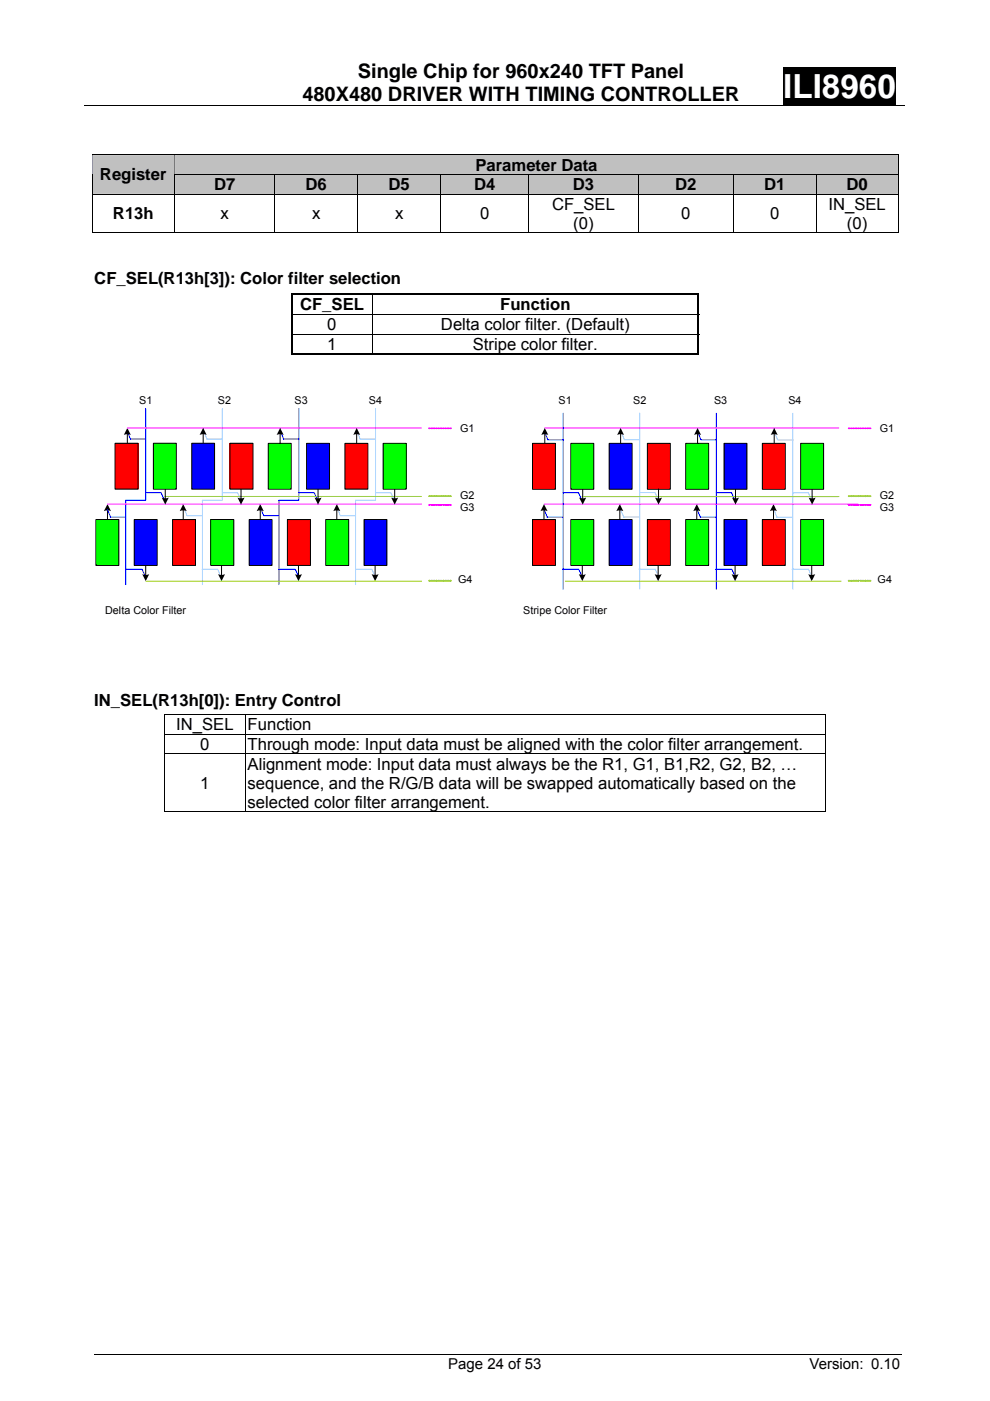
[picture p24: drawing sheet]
<svg xmlns="http://www.w3.org/2000/svg" width="210mm" height="297mm" viewBox="0 0 210 297" stroke-linecap="round" stroke-linejoin="round" font-family="sans-serif">
<defs><g id="words">
<text font-size="7" fill="#fff" x="166.1" y="20.8">ILI8960</text>
<g font-size="4.2">
<text x="75.9" y="16.5">Single Chip for 960x240 TFT Panel</text>
<text x="64.2" y="21.4">480X480 DRIVER WITH TIMING CONTROLLER</text>
</g>
<g font-size="3.5">
<text x="21.2" y="38.2">Register</text>
<text x="45.4" y="40.3">D7</text>
<text x="64.8" y="40.3">D6</text>
<text x="82.4" y="40.3">D5</text>
<text x="100.5" y="40.3">D4</text>
<text x="100.8" y="36.2">Parameter Data</text>
<text x="121.5" y="40.3">D3</text>
<text x="143.2" y="40.3">D2</text>
<text x="162.1" y="40.3">D1</text>
<text x="179.6" y="40.3">D0</text>
<text x="24" y="46.5">R13h</text>
<text x="46.8" y="46.5">x</text>
<text x="66.2" y="46.5">x</text>
<text x="83.8" y="46.5">x</text>
<text x="101.8" y="46.5">0</text>
<text x="117.1" y="44.4">CF_SEL</text>
<text x="144.5" y="46.5">0</text>
<text x="163.3" y="46.5">0</text>
<text x="175.7" y="44.4">IN_SEL</text>
<text x="121.6" y="48.5">(0)</text>
<text x="179.6" y="48.5">(0)</text>
<text x="20" y="60.2">CF_SEL(R13h[3]): Color filter selection</text>
<text x="63.6" y="65.7">CF_SEL</text>
<text x="106.1" y="65.7">Function</text>
<text x="69.4" y="69.9">0</text>
<text x="93.5" y="69.9">Delta color filter. (Default)</text>
<text x="69.4" y="74.2">1</text>
<text x="100.3" y="74.2">Stripe color filter.</text>
<text x="20" y="149.6">IN_SEL(R13h[0]): Entry Control</text>
<text x="37.4" y="154.9">IN_SEL</text>
<text x="52.5" y="154.9">Function</text>
<text x="42.5" y="159">0</text>
<text x="52.5" y="159">Through mode: Input data must be aligned with the color filter arrangement.</text>
<text x="42.5" y="167.2">1</text>
<text x="52.5" y="163.2">Alignment mode: Input data must always be the R1, G1, B1,R2, G2, B2, …</text>
<text x="52.5" y="167.2">sequence, and the R/G/B data will be swapped automatically based on the</text>
<text x="52.5" y="171.3">selected color filter arrangement.</text>
</g>
<g font-size="3.2">
<text x="95.1" y="290.2">Page 24 of 53</text>
<text x="171.7" y="290.2">Version: 0.10</text>
</g>
<g font-size="2.3">
<text x="29.5" y="85.7">S1</text>
<text x="46.2" y="85.7">S2</text>
<text x="62.5" y="85.7">S3</text>
<text x="78.2" y="85.7">S4</text>
<text x="118.5" y="85.7">S1</text>
<text x="134.3" y="85.7">S2</text>
<text x="151.4" y="85.7">S3</text>
<text x="167.2" y="85.7">S4</text>
<text x="97.6" y="91.5">G1</text>
<text x="186.6" y="91.5">G1</text>
<text x="97.6" y="105.8">G2</text>
<text x="186.6" y="105.8">G2</text>
<text x="97.6" y="108.4">G3</text>
<text x="186.6" y="108.4">G3</text>
<text x="97.2" y="123.6">G4</text>
<text x="186.1" y="123.6">G4</text>
<text x="22.3" y="130.2">Delta Color Filter</text>
<text x="111" y="130.2">Stripe Color Filter</text>
</g>
</g></defs>
<path d="M166.1 14.2h23.9v8.1h-23.9z" fill="#000"/>
<path d="M17.8 22.4h174.1M20 287.2h171.3" fill="none" stroke="#000" stroke-width=".21"/>
<g fill="#c0c0c0">
<path d="M37.1 32.9h153.4v4.1h-153.4z"/>
<path d="M37.6 32.9h152.4v4.1h-152.4z"/>
</g>
<path d="M19.5 32.8l.1 .1zM190.5 32.8v.1z" fill="#000"/>
<path d="M19.5 32.9h171v4.1M19.5 32.9v4.1M37.1 32.9v4.1" fill="none" stroke="#000" stroke-width=".21"/>
<g fill="#c0c0c0">
<path d="M19.6 32.9h17.4v8.2h-17.4z"/>
<path d="M20 34.9h16.6v4.1h-16.6z"/>
<path d="M37.1 37h21.1v4.1h-21.1z"/>
<path d="M37.6 37h20.2v4.1h-20.2z"/>
<path d="M58.3 37h17.5v4.1h-17.5z"/>
<path d="M58.8 37h16.6v4.1h-16.6z"/>
<path d="M75.9 37h17.5v4.1h-17.5z"/>
<path d="M76.4 37h16.6v4.1h-16.6z"/>
<path d="M93.5 37h18.6v4.1h-18.6z"/>
<path d="M94 37h17.7v4.1h-17.7z"/>
<path d="M112.2 37h23.2v4.1h-23.2z"/>
<path d="M112.6 37h22.3v4.1h-22.3z"/>
<path d="M135.4 37h20.1v4.1h-20.1z"/>
<path d="M135.9 37h19.1v4.1h-19.1z"/>
<path d="M155.6 37h17.5v4.1h-17.5z"/>
<path d="M156 37h16.6v4.1h-16.6z"/>
<path d="M173.2 37h17.3v4.1h-17.3z"/>
<path d="M173.6 37h16.4v4.1h-16.4z"/>
</g>
<path d="M19.5 37h.1zM190.5 49.3v.1zM61.7 62.1h.3v.3h-.3zM78.9 62.4h.1zM148 62.1h.3v.3h-.3zM148 75h.3v.3h-.3z" fill="#000"/>
<g fill="none" stroke="#000" stroke-width=".21">
<path d="M19.5 37v4.1M37 37h153.5M37.1 37v4.1M58.3 37v4.1M75.9 37v4.1M93.5 37v4.1M112.1 37v4.1M135.4 37v4.1M155.5 37v4.1M173.1 37v4.1M190.5 37v4.1M19.5 41.1h171"/>
<path d="M19.5 49.3h17.5M19.5 41.2v8.2M37.1 41.2v8.2M37.1 49.3h21.1M58.3 41.2v8.2M58.3 49.3h17.5M75.9 41.2v8.2M75.9 49.3h17.5M93.5 41.2v8.2M93.5 49.3h18.6M112.1 41.2v8.2M112.2 49.3h23.2"/>
<path d="M135.4 41.2v8.2M135.4 49.3h20.1M155.5 41.2v8.2M155.6 49.3h17.5M173.1 41.2v8.2M173.2 49.3h17.3M190.5 41.2v8.2M61.7 66.6h86.6M61.7 70.8h86.6M79 62.4v4.1M79 66.7v4M79 70.9v4.1"/>
<path d="M27 91.9v2.1"/>
</g>
<path d="M61.7 62.3h86.3M61.7 75.1h86.3M61.9 62.4v4.1M61.9 66.7v4M61.9 70.9v4.4M148.1 62.4v4.1M148.1 66.7v4M148.1 70.9v4.4" fill="none" stroke="#000" stroke-width=".34"/>
<path d="M43.2 91.5l.7 1.6h3.3M47.2 86.6v19.5h-4.3v17.9M75.8 91.5l.6 1.6h3.3M79.7 86.6v19.5h-4.3v17.9M39 107.7l.7 1.6h3.2M47.2 104.5h3.2l.7 1.6M71.5 107.7l.7 1.6h3.2M79.7 104.5h3.2l.7 1.6M42.9 120.7h3.3l.7 1.6M75.4 120.7h3.5l.8 1.6" fill="none" stroke="#9accff" stroke-width=".21"/>
<path d="M27 91.5l.7 1.6h3.2M30.9 86.6v19.5h-4.2v17.9M59.5 91.5l.7 1.6h3.2M63.4 86.6v19.5h-4.2v17.9M30.9 104.5h3.3l.7 1.6M55.3 107.7l.6 1.6h3.3M63.4 104.5h3.3l.7 1.6M26.7 120.7h3.4l.8 1.6M59.2 120.7h3.4l.8 1.6" fill="none" stroke="#00f" stroke-width=".21"/>
<path d="M27 90.7l.7 1.5a1.68 1.68 0 0 0-1.4 0z" fill-rule="evenodd" fill="#000"/>
<path d="M24.4 94h4.9v9.7h-4.9z" fill="#f00"/>
<path d="M24.4 94h4.9v9.7h-4.9z" fill="none" stroke="#000" stroke-width=".21"/>
<path d="M32.5 94h4.9v9.7h-4.9z" fill="#0f0"/>
<path d="M32.5 94h4.9v9.7h-4.9z" fill="none" stroke="#000" stroke-width=".21"/>
<path d="M40.7 94h4.8v9.7h-4.8z" fill="#00f"/>
<path d="M40.7 94h4.8v9.7h-4.8z" fill="none" stroke="#000" stroke-width=".21"/>
<path d="M48.8 94h4.9v9.7h-4.9z" fill="#f00"/>
<path d="M48.8 94h4.9v9.7h-4.9z" fill="none" stroke="#000" stroke-width=".21"/>
<path d="M56.9 94h4.9v9.7h-4.9z" fill="#0f0"/>
<path d="M56.9 94h4.9v9.7h-4.9z" fill="none" stroke="#000" stroke-width=".21"/>
<path d="M65 94h4.9v9.7h-4.9z" fill="#00f"/>
<path d="M65 94h4.9v9.7h-4.9z" fill="none" stroke="#000" stroke-width=".21"/>
<path d="M73.2 94h4.8v9.7h-4.8z" fill="#f00"/>
<path d="M73.2 94h4.8v9.7h-4.8z" fill="none" stroke="#000" stroke-width=".21"/>
<path d="M81.3 94h4.8v9.7h-4.8z" fill="#0f0"/>
<path d="M81.3 94h4.8v9.7h-4.8z" fill="none" stroke="#000" stroke-width=".21"/>
<path d="M20.3 110.2h4.9v9.7h-4.9z" fill="#0f0"/>
<path d="M20.3 110.2h4.9v9.7h-4.9z" fill="none" stroke="#000" stroke-width=".21"/>
<path d="M28.5 110.2h4.8v9.7h-4.8z" fill="#00f"/>
<path d="M28.5 110.2h4.8v9.7h-4.8z" fill="none" stroke="#000" stroke-width=".21"/>
<path d="M36.6 110.2h4.9v9.7h-4.9z" fill="#f00"/>
<path d="M36.6 110.2h4.9v9.7h-4.9z" fill="none" stroke="#000" stroke-width=".21"/>
<path d="M44.7 110.2h4.9v9.7h-4.9z" fill="#0f0"/>
<path d="M44.7 110.2h4.9v9.7h-4.9z" fill="none" stroke="#000" stroke-width=".21"/>
<path d="M52.9 110.2h4.8v9.7h-4.8z" fill="#00f"/>
<path d="M52.9 110.2h4.8v9.7h-4.8z" fill="none" stroke="#000" stroke-width=".21"/>
<path d="M61 110.2h4.8v9.7h-4.8z" fill="#f00"/>
<path d="M61 110.2h4.8v9.7h-4.8z" fill="none" stroke="#000" stroke-width=".21"/>
<path d="M69.1 110.2h4.9v9.7h-4.9z" fill="#0f0"/>
<path d="M69.1 110.2h4.9v9.7h-4.9z" fill="none" stroke="#000" stroke-width=".21"/>
<path d="M77.2 110.2h4.9v9.7h-4.9z" fill="#00f"/>
<g fill="none" stroke="#000" stroke-width=".21">
<path d="M43.1 91.9v2.1M59.4 91.9v2.1M75.6 91.9v2.1M22.8 108v2.2M30.9 120v2.1M35.1 103.7v2.2M38.9 108v2.2M47 120v2.1M51.1 103.7v2.2M55.2 108v2.2M63.3 120v2.1M67.5 103.7v2.2"/>
<path d="M71.4 108v2.2M77.2 110.2h4.9v9.7h-4.9zM79.6 120v2.1M83.7 103.7v2.2"/>
</g>
<path d="M27 90.7h62.4M22.8 106.9h66.6" fill="none" stroke="#f0f" stroke-width=".21"/>
<g fill="#000">
<path d="M43.1 90.7l.7 1.5a1.72 1.72 0 0 0-1.5 0z" fill-rule="evenodd"/>
<path d="M59.4 90.7l.8 1.5a1.72 1.72 0 0 0-1.5 0z" fill-rule="evenodd"/>
<path d="M75.6 90.7l.8 1.5a1.64 1.64 0 0 0-1.5 0z" fill-rule="evenodd"/>
<path d="M22.8 106.9l.7 1.5a1.68 1.68 0 0 0-1.5 0z" fill-rule="evenodd"/>
<path d="M34.3 105.5a1.64 1.64 0 0 0 1.5 0l-.7 1.5z" fill-rule="evenodd"/>
<path d="M38.9 106.9l.7 1.5a1.64 1.64 0 0 0-1.5 0z" fill-rule="evenodd"/>
<path d="M50.4 105.5a1.68 1.68 0 0 0 1.5 0l-.8 1.5z" fill-rule="evenodd"/>
<path d="M55.2 106.9l.7 1.5a1.74 1.74 0 0 0-1.5 0z" fill-rule="evenodd"/>
<path d="M66.7 105.5a1.64 1.64 0 0 0 1.5 0l-.7 1.5z" fill-rule="evenodd"/>
<path d="M71.4 106.9l.8 1.5a1.69 1.69 0 0 0-1.5 0z" fill-rule="evenodd"/>
<path d="M83 105.5a1.64 1.64 0 0 0 1.5 0l-.8 1.5z" fill-rule="evenodd"/>
<path d="M30.2 121.7a1.71 1.71 0 0 0 1.4 0l-.7 1.5z" fill-rule="evenodd"/>
<path d="M46.2 121.7a1.71 1.71 0 0 0 1.5 0l-.7 1.5z" fill-rule="evenodd"/>
<path d="M62.6 121.7a1.72 1.72 0 0 0 1.5 0l-.8 1.5z" fill-rule="evenodd"/>
<path d="M78.8 121.7a1.71 1.71 0 0 0 1.5 0l-.7 1.5z" fill-rule="evenodd"/>
</g>
<path d="M34.9 105.3h54.5M30.9 123.2h58.5" fill="none" stroke="#9acc00" stroke-width=".21"/>
<path d="M115.5 91.6l.7 1.7h3.2M148 91.6l.7 1.7h3.2M151.9 87.6v37.3M22.8 108l.7 1.6h3.2M115.4 108l.7 1.6h3.2M119.4 104.5h3.3l.7 1.6M147.9 108l.6 1.6h3.3M151.9 104.5h3.3l.7 1.6M119.3 120.7h3.4l.8 1.6M151.8 120.7h3.4l.8 1.6" fill="none" stroke="#00f" stroke-width=".21"/>
<g fill="#f0f" stroke="#f0f" stroke-width=".21">
<path d="M91 90.7l.3 .1-.3 .1zM91.5 90.7l.3 .1-.3 .1zM92 90.7l.2 .1v.1h-.3zM92.4 90.8h.4zM93 90.7l.2 .1v.1h-.3zM93.5 90.7l.2 .1-.3 .1zM94 90.7l.2 .1-.3 .1zM94.4 90.7l.3 .1v.1h-.3zM94.9 90.8h.3zM95.4 90.7l.3 .1v.1h-.3z"/>
<path d="M91 107l.3 .1h-.3zM91.4 107h.3v.1zM91.9 107h.3v.1h-.2zM92.4 107l.4 .1h-.3zM93 107l.2 .1h-.2zM93.4 107l.3 .1h-.2zM94 107h.2v.1h-.2zM94.4 107l.3 .1h-.3zM94.9 107l.3 .1h-.2zM95.4 107l.3 .1h-.3z"/>
</g>
<g fill="#9acc00" stroke="#9acc00" stroke-width=".21">
<path d="M91 105.1l.3 .1-.3 .1zM91.4 105.2h.4zM91.9 105.2l.3-.1v.1zM92.4 105.2h.4zM93 105.1l.2 .1-.2 .1zM93.4 105.1l.3 .1-.2 .1zM94 105.1l.2 .1-.2 .1zM94.4 105.2h.3zM94.9 105.1l.3 .1zM95.4 105.2h.3z"/>
<path d="M91 123.1h.3l-.3 .1zM91.5 123.1h.3l-.3 .1zM91.9 123.1l.3-.1v.2h-.2zM92.4 123.1h.4l-.3 .1zM92.9 123.1h.3l-.2 .1zM93.4 123.1h.3l-.2 .1zM94 123l.2 .1v.1h-.2zM94.4 123.1h.3l-.2 .1zM94.9 123.1h.3l-.2 .1zM95.4 123.1h.3l-.2 .1z"/>
</g>
<path d="M131.8 91.6l.6 1.6h3.3M135.7 87.6v37.3M164.3 91.6l.6 1.7h3.3M168.2 87.6v37.3M131.6 108l.7 1.6h3.3M135.7 104.4h3.2l.8 1.7M164.1 108l.7 1.7h3.2M168.2 104.5h3.2l.7 1.6M135.5 120.7h3.5l.7 1.6M168 120.7h3.5l.7 1.6" fill="none" stroke="#9accff" stroke-width=".21"/>
<path d="M112.9 94h4.9v9.7h-4.9z" fill="#f00"/>
<path d="M112.9 94h4.9v9.7h-4.9z" fill="none" stroke="#000" stroke-width=".21"/>
<path d="M121.1 94h4.8v9.7h-4.8z" fill="#0f0"/>
<path d="M121.1 94h4.8v9.7h-4.8z" fill="none" stroke="#000" stroke-width=".21"/>
<path d="M129.2 94h4.9v9.7h-4.9z" fill="#00f"/>
<path d="M129.2 94h4.9v9.7h-4.9z" fill="none" stroke="#000" stroke-width=".21"/>
<path d="M137.3 94h4.9v9.7h-4.9z" fill="#f00"/>
<path d="M137.3 94h4.9v9.7h-4.9z" fill="none" stroke="#000" stroke-width=".21"/>
<path d="M145.4 94h4.9v9.7h-4.9z" fill="#0f0"/>
<path d="M145.4 94h4.9v9.7h-4.9z" fill="none" stroke="#000" stroke-width=".21"/>
<path d="M153.6 94h4.8v9.7h-4.8z" fill="#00f"/>
<path d="M153.6 94h4.8v9.7h-4.8z" fill="none" stroke="#000" stroke-width=".21"/>
<path d="M161.7 94h4.9v9.7h-4.9z" fill="#f00"/>
<path d="M161.7 94h4.9v9.7h-4.9z" fill="none" stroke="#000" stroke-width=".21"/>
<path d="M169.8 94h4.9v9.7h-4.9z" fill="#0f0"/>
<path d="M169.8 94h4.9v9.7h-4.9z" fill="none" stroke="#000" stroke-width=".21"/>
<path d="M112.9 110.2h4.9v9.7h-4.9z" fill="#f00"/>
<path d="M112.9 110.2h4.9v9.7h-4.9z" fill="none" stroke="#000" stroke-width=".21"/>
<path d="M121.1 110.2h4.8v9.7h-4.8z" fill="#0f0"/>
<path d="M121.1 110.2h4.8v9.7h-4.8z" fill="none" stroke="#000" stroke-width=".21"/>
<path d="M129.2 110.2h4.9v9.7h-4.9z" fill="#00f"/>
<path d="M129.2 110.2h4.9v9.7h-4.9z" fill="none" stroke="#000" stroke-width=".21"/>
<path d="M137.3 110.2h4.9v9.7h-4.9z" fill="#f00"/>
<path d="M137.3 110.2h4.9v9.7h-4.9z" fill="none" stroke="#000" stroke-width=".21"/>
<path d="M145.4 110.2h4.9v9.7h-4.9z" fill="#0f0"/>
<path d="M145.4 110.2h4.9v9.7h-4.9z" fill="none" stroke="#000" stroke-width=".21"/>
<path d="M153.6 110.2h4.8v9.7h-4.8z" fill="#00f"/>
<path d="M153.6 110.2h4.8v9.7h-4.8z" fill="none" stroke="#000" stroke-width=".21"/>
<path d="M161.7 110.2h4.9v9.7h-4.9z" fill="#f00"/>
<path d="M161.7 110.2h4.9v9.7h-4.9z" fill="none" stroke="#000" stroke-width=".21"/>
<path d="M169.8 110.2h4.9v9.7h-4.9z" fill="#0f0"/>
<g fill="none" stroke="#000" stroke-width=".21">
<path d="M115.5 91.9v2.1M131.6 91.9v2.1M148 91.9v2.1M164.2 91.9v2.1M115.4 108v2.2M123.5 120v2.1M123.6 103.7v2.2M131.5 108v2.2M139.6 120v2.1M139.7 103.7v2.2M147.8 108v2.2M155.9 120v2.1"/>
<path d="M156 103.7v2.2M164.1 108v2.2M169.8 110.2h4.9v9.7h-4.9zM172.2 120v2.1M172.3 103.7v2.2M34.9 151.6h140.2M34.9 155.7h140.2M34.9 159.9h140.2M34.9 151.6v4.1M34.9 155.7v4.1M34.9 159.9v12.2M52 151.6v4.1"/>
<path d="M52 155.7v4.1M52 159.9v12.2M175.1 151.6v4.1M175.1 155.7v4.1M175.1 159.9v12.2M34.9 172.1h17.1M52.1 172.1h122.9"/>
</g>
<path d="M115.5 90.7h62.4M115.4 106.9h66.6" fill="none" stroke="#f0f" stroke-width=".21"/>
<g fill="#000">
<path d="M115.5 90.7l.8 1.5a1.66 1.66 0 0 0-1.5 0z" fill-rule="evenodd"/>
<path d="M131.6 90.7l.8 1.5a1.62 1.62 0 0 0-1.5 0z" fill-rule="evenodd"/>
<path d="M148 90.7l.7 1.5a1.66 1.66 0 0 0-1.5 0z" fill-rule="evenodd"/>
<path d="M164.2 90.7l.8 1.5a1.72 1.72 0 0 0-1.5 0z" fill-rule="evenodd"/>
<path d="M115.4 106.9l.7 1.5-.7-.2-.8 .2z" fill-rule="evenodd"/>
<path d="M122.8 105.5l.8 .2 .7-.2-.7 1.5z" fill-rule="evenodd"/>
<path d="M131.5 106.9l.7 1.5a1.7 1.7 0 0 0-1.5 0z" fill-rule="evenodd"/>
<path d="M138.9 105.5l.6 .2 .9-.2-.7 1.5z" fill-rule="evenodd"/>
<path d="M147.8 106.9l.7 1.5-.7-.2-.8 .2z" fill-rule="evenodd"/>
<path d="M155.3 105.5l.7 .2 .7-.2-.7 1.5z" fill-rule="evenodd"/>
<path d="M164.1 106.9l.7 1.5a1.69 1.69 0 0 0-1.5 0z" fill-rule="evenodd"/>
<path d="M171.5 105.5a1.64 1.64 0 0 0 1.5 0l-.7 1.5z" fill-rule="evenodd"/>
<path d="M122.8 121.7a1.66 1.66 0 0 0 1.4 0l-.7 1.5z" fill-rule="evenodd"/>
<path d="M138.9 121.7a1.66 1.66 0 0 0 1.4 0l-.7 1.5z" fill-rule="evenodd"/>
<path d="M155.2 121.7a1.66 1.66 0 0 0 1.5 0l-.8 1.5z" fill-rule="evenodd"/>
<path d="M171.4 121.7a1.66 1.66 0 0 0 1.5 0l-.7 1.5z" fill-rule="evenodd"/>
</g>
<path d="M123.4 105.3h54.5M119.9 123.2h58.5" fill="none" stroke="#9acc00" stroke-width=".21"/>
<g fill="#f0f" stroke="#f0f" stroke-width=".21">
<path d="M180 90.7l.3 .1-.3 .1zM180.5 90.7l.3 .1-.4 .1zM180.9 90.8l.2-.1 .1 .2zM181.5 90.7l.2 .1v.1h-.3zM181.9 90.7l.3 .1-.3 .1zM182.5 90.7l.2 .1-.3 .1zM182.9 90.7l.3 .1-.3 .1zM183.4 90.8l.2-.1 .1 .2zM183.9 90.7l.3 .1v.1h-.3zM184.4 90.8h.3z"/>
<path d="M179.9 107l.4 .1h-.3zM180.4 107l.4 .1h-.3zM180.9 107l.4 .1h-.3zM181.4 107h.3v.1h-.2zM181.9 107l.3 .1h-.3zM182.4 107l.3 .1h-.2zM182.9 107l.3 .1h-.3zM183.4 107l.3 .1h-.2zM183.9 107h.3v.1h-.3zM184.4 107l.3 .1h-.3z"/>
</g>
<g fill="#9acc00" stroke="#9acc00" stroke-width=".21">
<path d="M179.9 105.2h.4l-.3 .1zM180.4 105.1l.4 .1-.3 .1zM180.9 105.2h.4l-.3 .1zM181.4 105.1h.3v.1l-.2 .1zM181.9 105.2h.3l-.2 .1zM182.4 105.2l.3-.1v.1l-.2 .1zM182.9 105.1l.3 .1-.2 .1zM183.4 105.2h.3l-.2 .1zM183.9 105.1h.3v.1l-.2 .1zM184.4 105.2h.3l-.2 .1z"/>
<path d="M180 123l.3 .1-.3 .1zM180.4 123.1h.4l-.3 .1zM180.9 123.1l.4 .1h-.3zM181.4 123.1l.3-.1v.2h-.2zM181.9 123.1h.3l-.2 .1zM182.4 123.1l.3-.1v.2h-.2zM182.9 123.1h.3l-.2 .1zM183.4 123.1l.3 .1h-.2zM183.9 123.1l.3-.1v.2h-.2zM184.4 123.1h.3l-.2 .1z"/>
</g>
<path d="M119.4 87.6v37.3" fill="none" stroke="#00f" stroke-width=".21"/>
<path d="M34.9 151.5v.1zM175 151.5l.1 .1zM175 172.1h.1z" fill="#000"/>
<use href="#words"/>
</svg>
